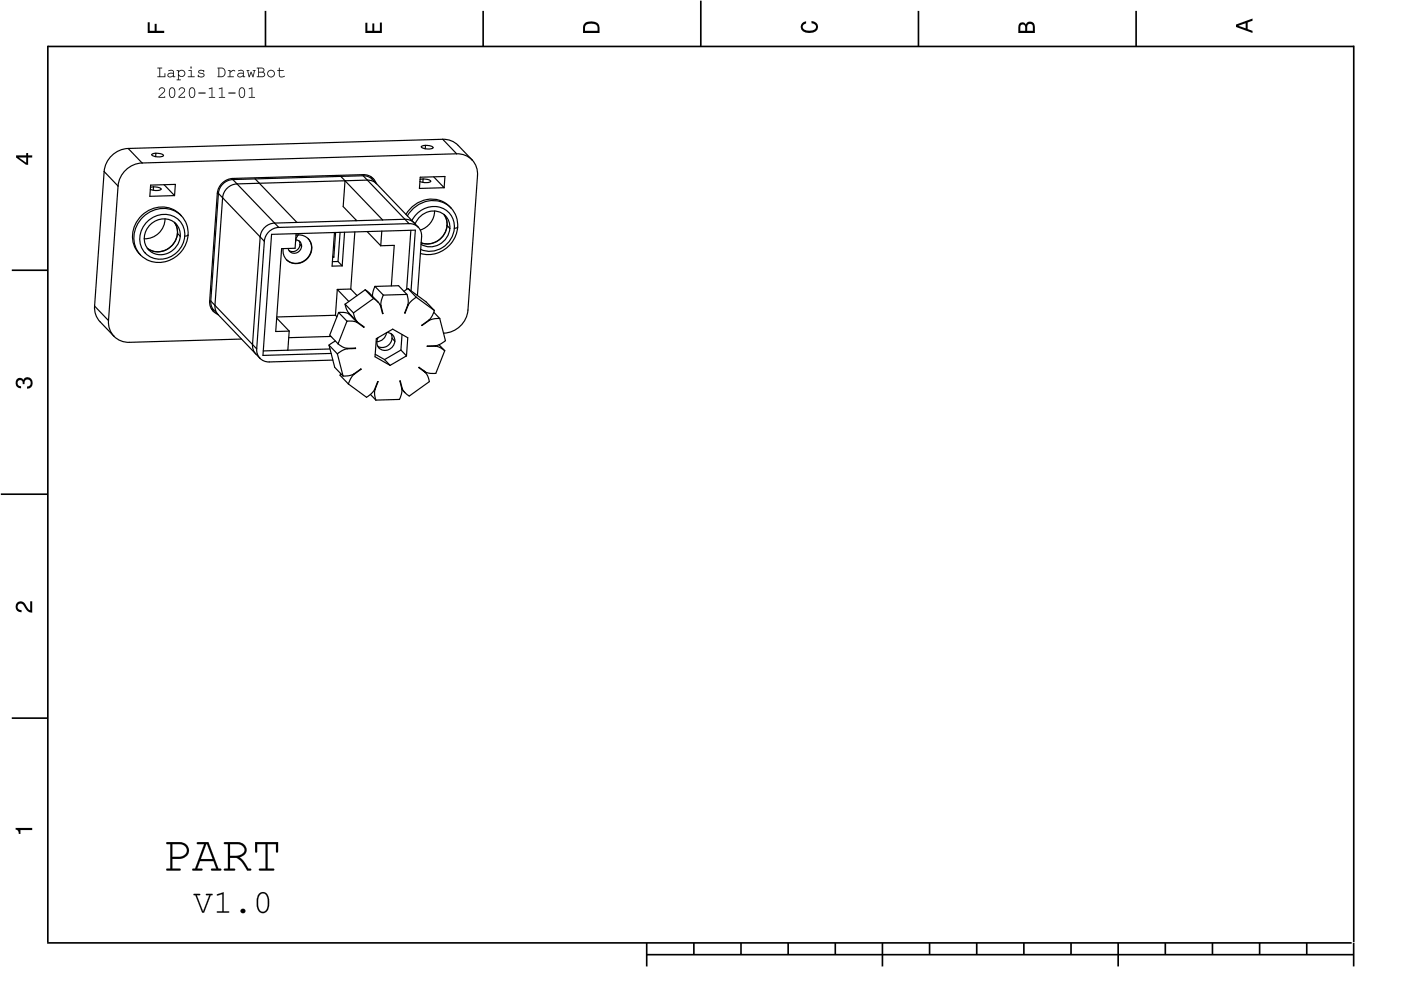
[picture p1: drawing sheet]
<svg xmlns="http://www.w3.org/2000/svg" width="297mm" height="210mm" viewBox="0 0 297 210" stroke-linecap="round" stroke-linejoin="round" font-family="sans-serif">
<g fill="none" stroke="#000" stroke-width=".35">
<path d="M10.1 9.7v190.1M10.1 9.9h277M56.3 2.3v7.5M102.4 2.3v7.5M148.6 .1v9.8M194.7 2.3v7.5M240.9 2.3v7.5M287 9.7v190.1M2.5 57.3h7.5M.2 104.8h10M2.5 152.3h7.5M10 199.9h276.6"/>
<path d="M137.1 199.9v5M147.1 199.9v2.5M157.1 199.9v2.5M167.1 199.9v2.5M177.1 199.9v2.5M187.1 199.9v5M197.1 199.9v2.5M207.1 199.9v2.5M217.1 199.9v2.5M227.1 199.9v2.5M237.1 199.9v5M247.1 199.9v2.5"/>
<path d="M257.1 199.9v2.5M267.1 199.9v2.5M277.1 199.9v2.5M287 199.9v5M137.1 202.4h150"/>
</g>
<g fill="#000">
<path d="M31.3 4.7h.4v1.8h1.1v-1.4h.4v1.4h1.6v.5h-3.5z" fill-rule="evenodd"/>
<path d="M77.5 4.8h.4v1.7h1v-1.5h.5v1.5h1.1v-1.7h.5v2.2h-3.5z" fill-rule="evenodd"/>
<path d="M124.1 4.9a2.19 2.19 0 0 0-.5 2.1h3.5v-1.2a1.42 1.42 0 0 0-1.7-1.3zM124.3 5.2a2.14 2.14 0 0 1 2.3 .3l.1 1h-2.7l.1-1z" fill-rule="evenodd"/>
<path d="M170.1 4.9l.8-.4v.5a.7 .7 0 0 0-.7 .5 .7 .7 0 0 0 .3 .8 1.69 1.69 0 0 0 2.5-.6 .9 .9 0 0 0-.9-.8v-.5a1.24 1.24 0 0 1 1.3 1.1 1.24 1.24 0 0 1-1 1.4 2.22 2.22 0 0 1-2.5-.7l-.1-.5z" fill-rule="evenodd"/>
<path d="M216.1 5l-.2 .8v1.2h3.5v-1.3a.98 .98 0 0 0-.7-1.1 .98 .98 0 0 0-1.2 .6 .84 .84 0 0 0-1.4-.2zM216.4 5.3a.54 .54 0 0 1 .7-.1 .54 .54 0 0 1 .3 .6v.7h-1.1zM217.9 5.2a.62 .62 0 0 1 .7-.1 .62 .62 0 0 1 .4 .6v.8h-1.2z" fill-rule="evenodd"/>
<path d="M262.1 5.2v.5l3.5 1.3v-.5l-1.1-.3v-1.4l1.1-.4v-.5zM262.6 5.5l1.5-.6v1.1z" fill-rule="evenodd"/>
<path d="M3.4 32.9v.5l2.1 1.5h.5v-1.5h.8v-.5h-.8v-.5h-.4v.5zM4 33.4h1.6v1.1z" fill-rule="evenodd"/>
<path d="M3.6 80.4a.86 .86 0 0 1 1.4 .1 1.06 1.06 0 0 1 1.2-.5 1.06 1.06 0 0 1 .7 1.2 1.1 1.1 0 0 1-1.2 1.2v-.4a.71 .71 0 0 0 .8-1 .71 .71 0 0 0-1.3-.1v.6h-.4a.61 .61 0 0 0-.3-.8 .61 .61 0 0 0-.8 .2 .61 .61 0 0 0 .2 .8l.6 .2v.4a1.15 1.15 0 0 1-1.2-.6 1.15 1.15 0 0 1 .3-1.3z" fill-rule="evenodd"/>
<path d="M3.6 127.8a1.22 1.22 0 0 1 2 .7l.4 .6 .4 .3v-1.9h.4v2.4a1.8 1.8 0 0 1-1.7-1.4 .71 .71 0 0 0-.9-.5 .71 .71 0 0 0-.5 .8 .71 .71 0 0 0 .9 .6v.4a1.18 1.18 0 0 1-1.2-.6 1.18 1.18 0 0 1 .2-1.4z" fill-rule="evenodd"/>
<path d="M3.3 175.5h3.5v.5h-2.5v.8h-.3a.77 .77 0 0 0-.7-.9z" fill-rule="evenodd"/>
</g>
<g fill="#000">
<path d="M33.4 14.4h1l-.5 .1v1.7h1l.1-.7v.8h-1.6l.4-.1v-1.7zM35.7 15a.78 .78 0 0 1 1.2 .3v.9l.2 .1h-.4v-.2a.62 .62 0 0 1-.7 .3 .62 .62 0 0 1-.4-.6 1.15 1.15 0 0 1 1.1-.3 .62 .62 0 0 0-1-.4zM35.8 15.7a.39 .39 0 0 0 0 .6 .39 .39 0 0 0 .6-.1l.3-.3v-.3zM37.5 14.9h.4v.2a.76 .76 0 0 1 1.1-.1 .76 .76 0 0 1 0 1.1 .76 .76 0 0 1-1.1-.1v.9h.4v.1h-.8l.2-.1v-1.9zM37.9 15.6a.61 .61 0 0 0 1.2 0 .61 .61 0 0 0-1.2 0zM40.4 14.1h.2v.4h-.2zM40 14.9h.6v1.3h.6l.1 .1h-1.5l.1-.1h.6v-1.2h-.5zM42.1 15.1l.4-.3 .7 .1v.4a.51 .51 0 0 0-.5-.3 .51 .51 0 0 0-.5 .3l.1 .1a.78 .78 0 0 1 1 .7l-.4 .3-.8-.2-.1 .1v-.4a.62 .62 0 0 0 .6 .4 .62 .62 0 0 0 .6-.5l-.3-.1a.56 .56 0 0 1-.6-.1 .56 .56 0 0 1-.2-.5zM46.1 14.4h.9a1.02 1.02 0 0 1 .8 .9 1.02 1.02 0 0 1-.8 1h-.9l.2-.1v-1.7zM46.5 14.5v1.7h.5a.88 .88 0 0 0 .7-.9 .88 .88 0 0 0-.7-.8zM48.4 14.9h.4v.3a.54 .54 0 0 1 .5-.4 .54 .54 0 0 1 .5 .3h-.1a.41 .41 0 0 0-.7 .1l-.2 .2v.8l.8 .1h-1.3l.4-.1v-1.2zM50.5 15a.78 .78 0 0 1 1.2 .3v.9l.3 .1h-.5v-.2a.62 .62 0 0 1-.7 .3 .62 .62 0 0 1-.4-.6 1.15 1.15 0 0 1 1.1-.3 .62 .62 0 0 0-1-.4zM50.6 15.7a.39 .39 0 0 0 .1 .6 .39 .39 0 0 0 .5-.1l.3-.3v-.3zM52.3 14.9h.6l-.3 .1 .2 1.1 .3-.9h.2l.3 .9 .3-1.1-.3-.1h.6l-.5 1.4h-.1l-.4-.9-.3 .9h-.2zM54.5 14.4h.9a.5 .5 0 0 1 .6 .3 .5 .5 0 0 1-.2 .6 .53 .53 0 0 1 .4 .6 .53 .53 0 0 1-.6 .4h-1.1l.2-.1v-1.7zM54.9 14.5v.7h.5a.38 .38 0 0 0 .5-.3 .38 .38 0 0 0-.4-.4zM54.9 15.4v.8h.7a.44 .44 0 0 0 .4-.5 .44 .44 0 0 0-.6-.3zM56.7 15.6a.8 .8 0 0 1 1.6 0 .8 .8 0 0 1-1.6 0zM56.8 15.6a.65 .65 0 0 0 1.3 0 .65 .65 0 0 0-1.3 0zM59.2 14.4h.1v.5h.9l-.9 .1v1a.77 .77 0 0 0 1 .1h.1a.75 .75 0 0 1-1.3-.1v-1l-.3-.1h.3z"/>
<path d="M33.4 14.4h1l-.1 .1h-.4v1.7h1l.1-.7 .1 .9-1.7-.1v-.1h.4v-1.7h-.4zM33.4 14.4l.4 .1v1.7l-.4 .1h1.6v-.7l-.1 .6h-1v-1.7l.5-.1zM35.7 15l.2-.1a.66 .66 0 0 1 1 .4v.9l.3 .1-.5 .1v-.3a.62 .62 0 0 1-.8 .3 .62 .62 0 0 1-.3-.7l.4-.3 .7 .1a.61 .61 0 0 0-1-.4zM35.7 15l.1 .1a.54 .54 0 0 1 .6-.2 .54 .54 0 0 1 .3 .6 .79 .79 0 0 0-1.1 .6l.5 .3 .6-.3v.2h.4l-.2-.1v-.9a.72 .72 0 0 0-1.2-.3zM35.8 15.7l-.1 .1a.45 .45 0 0 0 .3 .5 .45 .45 0 0 0 .5-.2l.2-.2v-.3zM35.8 15.7l.9-.1a.59 .59 0 0 1-.4 .6 .59 .59 0 0 1-.7-.2zM37.5 14.9h.4v.2a.77 .77 0 0 1 1.1-.1 .77 .77 0 0 1 0 1.1 .77 .77 0 0 1-1.1-.1v.9h.4v.1h-.9l.3-.1v-1.9h-.2zM37.5 14.9l.3 .1v1.9l-.3 .1h.8l-.4-.1v-.9a.75 .75 0 0 0 1.1 .1 .75 .75 0 0 0 0-1.1 .75 .75 0 0 0-1.1 .2v-.3zM37.9 15.6a.6 .6 0 0 0 1.2 0 .6 .6 0 0 0-1.2 0zM37.9 15.6a.63 .63 0 0 1 1.2 0 .63 .63 0 0 1-1.2 0zM40.4 14.1h.2v.4h-.2zM40.4 14.1v.4h.2v-.4zM40 14.9h.6v1.3h.6l.1 .1h-1.5l.1-.1h.6v-1.2h-.5zM40 14.9l.5 .1v1.2l-.7 .1h1.4l-.6-.1v-1.3zM42.1 15l.4-.2 .8 .1-.1 .4-.3-.3-.6 .1-.1 .2 .4 .2a.52 .52 0 0 1 .8 .4 .52 .52 0 0 1-.7 .5l-.6-.2-.1 .1v-.4a.62 .62 0 0 0 .6 .3 .62 .62 0 0 0 .6-.4l-.3-.1a.57 .57 0 0 1-.6-.1 .57 .57 0 0 1-.2-.6zM42.1 15.1l.1 .4 .7 .1a.35 .35 0 0 1 .3 .5 .35 .35 0 0 1-.5 .2l-.5-.1-.2-.3v.4l.1-.1a.72 .72 0 0 0 .7 .2 .72 .72 0 0 0 .5-.6l-.3-.3-.7-.1-.1-.2 .1-.1a.52 .52 0 0 1 .9 .2v-.4l-.1 .1a.82 .82 0 0 0-1 .1zM46.1 14.4h1.1l.3 .2a1.07 1.07 0 0 1-.5 1.8l-.9-.1 .2-.1v-1.7zM46.1 14.4l.2 .1v1.7l-.2 .1 1.3-.1a1.18 1.18 0 0 0 .3-1.3l-.6-.5zM46.5 14.5v1.7h.5a.87 .87 0 0 0 .6-.9 .87 .87 0 0 0-.6-.8zM46.5 14.5h.8l.3 .5a.91 .91 0 0 1-.1 1 .91 .91 0 0 1-1 .2zM48.3 14.9h.5v.3a.53 .53 0 0 1 .5-.4 .53 .53 0 0 1 .5 .3h-.1a.4 .4 0 0 0-.7 .2l-.2 .1v.8h.7l.1 .1h-1.3v-.1h.4v-1.2h-.3zM48.4 14.9l.3 .1v1.2l-.4 .1h1.2l-.7-.1v-.8a.61 .61 0 0 1 .9-.3h.1a.44 .44 0 0 0-.4-.3 .44 .44 0 0 0-.4 .3l-.2 .2v-.4zM50.5 15l.2-.1a.66 .66 0 0 1 1 .4v.9l.3 .1-.5 .1v-.3a.62 .62 0 0 1-.7 .3 .62 .62 0 0 1-.4-.7l.4-.3 .7 .1a.61 .61 0 0 0-1-.4zM50.5 15l.1 .1a.54 .54 0 0 1 .6-.2 .54 .54 0 0 1 .3 .6 .79 .79 0 0 0-1.1 .6l.5 .3 .6-.3v.2h.4l-.2-.1v-.9a.72 .72 0 0 0-1.2-.3zM50.6 15.7l-.1 .1a.45 .45 0 0 0 .3 .5 .45 .45 0 0 0 .6-.2l.1-.2v-.3zM50.6 15.7l.9-.1a.59 .59 0 0 1-.4 .6 .59 .59 0 0 1-.7-.2zM52.3 14.9h.6l-.3 .1 .2 1.1 .3-.9h.2l.3 .9 .3-1.1-.3-.1h.6l-.2 .1-.3 1.4h-.2l-.3-1-.3 1h-.2l-.3-1.4zM52.3 14.9l.2 .1 .2 1.3h.2l.3-.9 .4 .9h.1l.3-1.3 .2-.1h-.6l.3 .1-.3 1.2-.3-1h-.2l-.3 1-.2-1.2 .2-.1zM54.5 14.4l.9-.1a.51 .51 0 0 1 .6 .4 .51 .51 0 0 1-.2 .6 .54 .54 0 0 1 .4 .6 .54 .54 0 0 1-.6 .5l-1.2-.1 .3-.1v-1.7h-.2zM54.5 14.4l.3 .1v1.7l-.3 .1h1.1a.52 .52 0 0 0 .6-.4 .52 .52 0 0 0-.5-.6 .49 .49 0 0 0 .3-.6 .49 .49 0 0 0-.6-.3zM54.9 14.5v.7h.8a.35 .35 0 0 0 .2-.5 .35 .35 0 0 0-.4-.2zM54.9 14.5h.6a.4 .4 0 0 1 .4 .4 .4 .4 0 0 1-.5 .4h-.5zM54.9 15.4v.8h.7a.43 .43 0 0 0 .4-.5 .43 .43 0 0 0-.6-.3zM54.9 15.4h.5a.45 .45 0 0 1 .7 .3 .45 .45 0 0 1-.5 .5h-.7zM56.7 15.6a.81 .81 0 0 1 1.6 0 .81 .81 0 0 1-1.6 0zM56.7 15.6a.8 .8 0 0 0 1.6 0 .8 .8 0 0 0-1.6 0zM56.8 15.6a.65 .65 0 0 0 1.3 0 .65 .65 0 0 0-1.3 0zM56.8 15.6a.67 .67 0 0 1 1.3 0 .67 .67 0 0 1-1.3 0zM59.2 14.4h.1v.5h.9l-.9 .1v1a.62 .62 0 0 0 .9 .1l.2 .1a.78 .78 0 0 1-1.3-.2v-1l-.3-.1h.3zM59.2 14.4v.5h-.4l.4 .1v1a.64 .64 0 0 0 .5 .5 .64 .64 0 0 0 .7-.4h-.1a.65 .65 0 0 1-1-.1v-1l.8-.1h-.8z"/>
<path d="M33.9 18.7a.66 .66 0 0 1 1 .1 .66 .66 0 0 1-.3 1l-.8 .8h1.1v-.2l.1 .3h-1.4v-.2l.7-.6a.75 .75 0 0 0 .4-1.1 .72 .72 0 0 0-1 .3zM36 18.7a.68 .68 0 0 1 .9 0 .68 .68 0 0 1 .2 .8 .88 .88 0 0 1-.7 1.3l-.4-.3a1.86 1.86 0 0 1 0-1.8zM36.2 18.8a1.23 1.23 0 0 0 .3 1.8 1.17 1.17 0 0 0 0-1.9zM38.1 18.7a.66 .66 0 0 1 1 .1 .66 .66 0 0 1-.3 1l-.8 .8h1.1l.1-.2v.3h-1.4v-.2l.7-.6a.75 .75 0 0 0 .4-1.1 .72 .72 0 0 0-.9 .3zM40.3 18.7a.68 .68 0 0 1 .8 0 .68 .68 0 0 1 .3 .8 .88 .88 0 0 1-.8 1.3l-.4-.3a1.86 1.86 0 0 1 .1-1.8zM40.4 18.8a1.23 1.23 0 0 0 .3 1.8 1.17 1.17 0 0 0 0-1.9zM42.1 19.6h1.5v.2h-1.5zM44.3 18.8l.7-.3v2.1h.6v.1h-1.3l.6-.1v-1.9l-.5 .2zM46.4 18.8l.7-.3v2.1h.6v.1h-1.3l.6-.1v-1.9l-.5 .2zM48.4 19.6h1.5v.2h-1.5zM50.9 18.7a.68 .68 0 0 1 .8 0 .68 .68 0 0 1 .3 .8 .88 .88 0 0 1-.8 1.3l-.4-.3a1.86 1.86 0 0 1 .1-1.8zM51 18.8a1.23 1.23 0 0 0 .3 1.8 1.17 1.17 0 0 0 0-1.9zM52.8 18.8l.7-.3v2.1h.5v.1h-1.2l.5-.1v-1.9l-.5 .2z"/>
<path d="M33.9 18.7a.67 .67 0 0 1 1 .1 .67 .67 0 0 1-.3 1l-.8 .8h1.1v-.2l.1 .3h-1.4v-.2l.6-.6a.74 .74 0 0 0 .5-1.1l-.5-.1-.5 .4zM33.9 18.7l-.1 .4a.54 .54 0 0 1 .9-.3 .54 .54 0 0 1-.2 .9l-.9 .8v.2h1.4l-.1-.3v.2h-1.2l.6-.6a.93 .93 0 0 0 .6-1.2l-.4-.2zM36 18.7a.54 .54 0 0 1 .9 0l.1 .1a1.87 1.87 0 0 1-.1 1.8 .54 .54 0 0 1-.8 0l-.3-.8zM36.1 18.7l-.3 1.1a.68 .68 0 0 0 .7 .9 .68 .68 0 0 0 .6-.9v-.8a.57 .57 0 0 0-.5-.4 .57 .57 0 0 0-.5 .1zM36.2 18.8a1.8 1.8 0 0 0 0 1.7 .48 .48 0 0 0 .5 .1 .48 .48 0 0 0 .3-.6l-.2-1.2-.3-.1zM36.2 18.8l.3-.1a1.11 1.11 0 0 1 .6 .9 1.11 1.11 0 0 1-.6 1h-.2a1.49 1.49 0 0 1-.1-1.8zM38.1 18.7a.67 .67 0 0 1 1 .1 .67 .67 0 0 1-.3 1l-.8 .8h1.1l.1-.2v.3h-1.4v-.2l.7-.6a.74 .74 0 0 0 .4-1.1l-.5-.1-.4 .4zM38.1 18.7l-.1 .4a.54 .54 0 0 1 .9-.3 .54 .54 0 0 1-.2 .9l-.9 .8v.2h1.4v-.3l-.1 .2h-1.1l.6-.6a.93 .93 0 0 0 .5-1.2l-.4-.2zM40.3 18.7a.54 .54 0 0 1 .8 0l.1 .1a1.87 1.87 0 0 1 0 1.8 .54 .54 0 0 1-.9 0l-.3-.8zM40.3 18.7l-.2 1.1a.68 .68 0 0 0 .6 .9 .68 .68 0 0 0 .7-.9l-.1-.8a.57 .57 0 0 0-.4-.4 .57 .57 0 0 0-.6 .1zM40.5 18.8a1.8 1.8 0 0 0-.1 1.7 .48 .48 0 0 0 .6 .1 .48 .48 0 0 0 .2-.6l-.2-1.2-.3-.1zM40.4 18.8l.3-.1a1.11 1.11 0 0 1 .6 .9 1.11 1.11 0 0 1-.6 1h-.2a1.49 1.49 0 0 1-.1-1.8zM42.1 19.6h1.5v.2h-1.5zM42.1 19.6v.2h1.5v-.2zM44.3 18.8l.7-.3v2.1h.6v.1h-1.3l.6-.1v-1.9l-.5 .2zM44.3 18.8l.1 .1 .5-.2v1.9l-.6 .1h1.3l-.6-.1v-2.1zM46.4 18.8l.7-.3v2.1h.6v.1h-1.3l.6-.1v-1.9l-.5 .2zM46.4 18.8l.1 .1 .5-.2v1.9l-.6 .1h1.3l-.6-.1v-2.1zM48.4 19.6h1.5v.2h-1.5zM48.4 19.6v.2h1.5v-.2zM50.8 18.7h.1a.54 .54 0 0 1 .8 0l.1 .1a1.87 1.87 0 0 1-.1 1.8 .54 .54 0 0 1-.8 0l-.3-.8zM50.9 18.7l-.2 1.1a.68 .68 0 0 0 .6 .9 .68 .68 0 0 0 .6-.9v-.8a.57 .57 0 0 0-.4-.4 .57 .57 0 0 0-.6 .1zM51 18.8a1.8 1.8 0 0 0 0 1.7 .48 .48 0 0 0 .5 .1 .48 .48 0 0 0 .3-.6l-.2-1.2-.3-.1zM51 18.8l.3-.1a1.11 1.11 0 0 1 .6 .9 1.11 1.11 0 0 1-.6 1h-.2a1.49 1.49 0 0 1-.1-1.8zM52.8 18.8l.7-.3v2.1h.5l.1 .1h-1.4l.6-.1v-1.9l-.5 .2zM52.8 18.8l.1 .1 .5-.2v1.9l-.6 .1h1.2l-.5-.1v-2.1z"/>
<path d="M35.3 178.6l2.7-.1a1.81 1.81 0 0 1 2.1 1.9 1.81 1.81 0 0 1-2.2 1.7h-1.4v2.1h1.7l.1 .1-.1 .2h-2.9l-.1-.2 .2-.1h.7v-5.2h-.7l-.2-.1zM36.5 179v2.7a3.9 3.9 0 0 0 2.3-.2 1.3 1.3 0 0 0 .8-1.6 1.3 1.3 0 0 0-1.5-.9zM41.8 178.6l2.4-.1 2.1 5.7h.6v.3h-2.1l-.1-.2 .2-.1h1l-.6-1.6h-2.9l-.6 1.6h1l.1 .1v.2h-2.1v-.3h.6l1.9-5.2h-1.4l-.2-.1zM43.7 179l-1.1 3.1h2.5l-1.2-3.1zM47.5 178.6l2.9-.1a1.63 1.63 0 0 1 1.9 1.4 1.63 1.63 0 0 1-1.5 1.9l.8 .7 1.1 1.7 .6 .1-.2 .3h-.7a5.6 5.6 0 0 0-2.3-2.7h-1.3v2.3h.9l.1 .1v.2h-2.3v-.2l.1-.1h.7v-5.2h-.7l-.1-.1zM48.8 179v2.5h1.1a1.58 1.58 0 0 0 1.9-1.6l-.4-.5-.5-.3zM54.1 178.5h4.8v2l-.1 .3-.3-.2v-1.6h-1.8v5.2h1.3l.1 .1v.2l-2.9 .1-.3-.1 .1-.3h1.3v-5.2h-1.8v1.6l-.2 .2-.2-.3z"/>
<path d="M35.3 178.6l2.7-.1a1.75 1.75 0 0 1 1.9 1 1.75 1.75 0 0 1-.4 2.1l-1.1 .5h-1.9v2.1h1.7l.1 .1v.2h-3l-.1-.2 .2-.1h.7v-5.2h-.7l-.2-.1zM35.3 178.6l.1 .4h.7v5.2h-.7l-.1 .3h2.9v-.3h-1.7v-2.1h1.4a1.79 1.79 0 0 0 2.1-1.7 1.79 1.79 0 0 0-2-1.8zM36.5 179v2.7a3.9 3.9 0 0 0 2.3-.2 1.29 1.29 0 0 0 .8-1.6 1.29 1.29 0 0 0-1.5-.9zM36.5 179h1.6a1.36 1.36 0 0 1 1.5 1.2 1.36 1.36 0 0 1-1.4 1.5h-1.7zM41.8 178.6l2.4-.1 2.1 5.7h.6v.3h-2.1l-.1-.2 .2-.1h1l-.6-1.6h-2.9l-.6 1.6h1l.1 .1v.2h-2.1v-.3h.6l1.9-5.2h-1.4l-.2-.1zM41.8 178.6l.1 .4h1.4l-1.9 5.2h-.6v.3h2.1l-.1-.3h-1l.6-1.6h2.9l.6 1.6h-1l-.1 .3h2.1v-.3h-.6l-2.1-5.7zM43.7 179l-1.1 3.1h2.5l-1.2-3.1zM43.7 179h.2l1.2 3.2h-2.5zM47.5 178.6l2.9-.1a1.64 1.64 0 0 1 1.9 1.4 1.64 1.64 0 0 1-1.5 1.9l.8 .7 1.1 1.7 .6 .1-.2 .3h-.7a5.3 5.3 0 0 0-2.3-2.7h-1.3v2.3h.9l.2 .1-.1 .2h-2.3v-.2l.1-.1h.7v-5.2h-.7l-.1-.1zM47.5 178.6l.1 .4h.7v5.2h-.7l-.1 .3h2.3l-.1-.3h-.9v-2.3h1.3a5 5 0 0 1 2.3 2.7h.7l.1-.3-.6-.1-1-1.7-.8-.7a1.62 1.62 0 0 0 1.5-1.8 1.62 1.62 0 0 0-1.9-1.4zM48.8 179v2.5l1.1-.1a1.56 1.56 0 0 0 1.9-1.5l-.4-.5-.5-.3zM48.8 179h1.6a1.21 1.21 0 0 1 1.4 1 1.21 1.21 0 0 1-1.1 1.4l-1.9 .1zM54.1 178.5h4.9v2l-.2 .3-.3-.2v-1.6h-1.8v5.2h1.3l.1 .1v.2l-2.9 .1-.3-.1 .1-.3h1.3v-5.2h-1.8v1.6l-.3 .2-.1-.3zM54.1 178.5v2l.2 .3 .2-.2v-1.6h1.8v5.2h-1.3l-.1 .3 .3 .1 2.9-.1-.1-.3h-1.3v-5.2h1.8v1.6l.3 .1 .1-2.2z"/>
<path d="M41.1 189.6h1.3v.2h-.7l1.3 3.4 1.4-3.4h-.7v-.2h1.4l-.1 .2h-.3l-1.4 3.7h-.4l-1.5-3.7h-.3zM46 189.6l1.4-.4v4h1.1l.1 .3-2.6-.1 .1-.2h1v-3.6l-1 .3zM51 193.2a.5 .5 0 0 1 1 0 .5 .5 0 0 1-1 0zM55.1 189.4a1.33 1.33 0 0 1 1.4 0 1.33 1.33 0 0 1 .6 1.4 2.57 2.57 0 0 1-.9 2.7 1.44 1.44 0 0 1-1.8-1.8l.1-1.5zM55.2 189.6a2.84 2.84 0 0 0 .2 3.7 1.09 1.09 0 0 0 1.4-1.3 2.62 2.62 0 0 0-.6-2.5l-.5-.1z"/>
<path d="M41 189.5l1.4 .1v.2h-.7l1.3 3.4 1.4-3.4h-.7v-.2h1.4l-.1 .2h-.3l-1.4 3.7h-.4l-1.5-3.7h-.4zM41.1 189.6v.2h.3l1.5 3.7h.4l1.4-3.7h.3l.1-.2h-1.4v.2h.7l-1.4 3.4-1.3-3.4h.7v-.2zM46 189.6l1.4-.4v4h1a.16 .16 0 0 1 .2 .2 .16 .16 0 0 1-.2 .1h-2.2a.16 .16 0 0 1-.3-.1 .18 .18 0 0 1 .3-.2h.9v-3.6l-1 .3zM46 189.6v.2l.2 .1 1-.3v3.6h-1.1l-.1 .2 2.5 .1v-.3h-1.1v-4zM51 193.2a.51 .51 0 0 1 1 0 .51 .51 0 0 1-1 0zM51 193.2a.5 .5 0 0 0 1 0 .5 .5 0 0 0-1 0zM55 189.4a1.11 1.11 0 0 1 1.6 .1l.2 .4a3.9 3.9 0 0 1-.2 3.3 1.1 1.1 0 0 1-1.7 0l-.4-.8a4.2 4.2 0 0 1 .4-2.9zM55.1 189.4a3.8 3.8 0 0 0-.6 3 1.26 1.26 0 0 0 1.4 1.2 1.26 1.26 0 0 0 1.1-1.4l-.1-2a1.18 1.18 0 0 0-1.8-.8zM55.2 189.6a3.5 3.5 0 0 0-.1 3.4 .91 .91 0 0 0 1.1 .2 .91 .91 0 0 0 .5-.9 3.5 3.5 0 0 0-.3-2.6l-.7-.3zM55.1 189.7a.98 .98 0 0 1 1.1-.1 .98 .98 0 0 1 .5 .9 2.46 2.46 0 0 1-.7 2.8l-.7-.1a3.1 3.1 0 0 1-.2-3.5z"/>
</g>
<g fill="#fff">
<path d="M77.8 49.1l3.1-.1-.2 3.1z"/>
<path d="M58.7 67.4l2.6 2.8-2.8 .1z"/>
<path d="M34.8 39.2l2.4-.1-.2 2.4z"/>
<path d="M92 37.5l2.3-.1-.1 2.4z"/>
<path d="M80.1 80.9l-.6 1.7z"/>
<path d="M84.8 80.8l.5 1.6z"/>
<path d="M70.6 54.3l.2 .2h-.3z"/>
<path d="M75.4 46.6l.2 .2h-.2z"/>
<path d="M76.8 69l.3 .4z"/>
<path d="M81.1 66.3l.1 .2z"/>
<path d="M23.4 33.3a5.3 5.3 0 0 1 3.8-1.8l66.7-2a4.3 4.3 0 0 1 3.2 1.3l3 3.1a4.3 4.3 0 0 1 1.1 3.3l-2 28.5a5.4 5.4 0 0 1-5.2 4.9l.4 1.6-1.3 .9 1.2 1.3-1.9 4.8a3.3 3.3 0 0 1-2.6-.6 3.8 3.8 0 0 1 1.2 2.3l-4.2 3.1-1.6-1.4-.1 .9-.4 1.2-5 .1-1.2-1.2-.8 .6-3.8-2.8-1.8-1.8 .1-.4-1.2-1.3-.4-1.6-13.5 .4a3.9 3.9 0 0 1-3.5-2.8l-.1-.8-7.9-8.4 .1 .9 .6 1.1 7.9 8.3-8-8.4 .1 .1-.6-1.1-.1-.9-.9-.9 .1 .8 .3 .8 1.1 1.2a2.73 2.73 0 0 1-1.7-2.8l1.6-22.8a3.5 3.5 0 0 1 3.3-3.2l27.6-.8a2.92 2.92 0 0 1 2.8 2l6.3 6.5a5.9 5.9 0 0 1 10.1-.7 6.1 6.1 0 0 1-.5 6.8 6.1 6.1 0 0 1-6.6 2.1l-.6 9 1.8 1.3 1.8 1.8-.1 .4 1.2 1.3 .8 3.1a5.4 5.4 0 0 0 5.2-4.9l2-28.5a4.2 4.2 0 0 0-4.4-4.6l-66.7 2a5.4 5.4 0 0 0-5.1 4.8l-2 28.6-2.9-3.1a4.3 4.3 0 0 0 1.1 3.3l3 3.1a4.3 4.3 0 0 1-1.2-3.3 4.2 4.2 0 0 0 4.4 4.6l23.8-.7-23.8 .7a4.3 4.3 0 0 1-3.2-1.3l-3-3.1a4.3 4.3 0 0 1-1.1-3.3l2-28.5a5.2 5.2 0 0 1 1.3-3.1z" fill-rule="evenodd"/>
<path d="M73.2 64.5l1.7 1.8 4.3-3 .7 .5 .6 .8-2.1-2.4-1-.8 1.8 1.9 .9 .7-1.1-1.2 .1-.9 .4-1.2 1.8 1.9-.4 1-.1 1.2-.3-.2 .6 1.9-.4-2.1 .6-1.8 5-.2 .2 1.9-.7 2 .7-1.7 .8-.9 1-.7 3.8 2.8-.9 1.8-1.8 1.4 1.6-1.1 1.1-.3 1.1-.1 1.2 4.7a4 4 0 0 1-2.1 1.1l-1.7 .1h1.8a3.5 3.5 0 0 1 1.9 1l-1.9 4.8a3.1 3.1 0 0 1-2.7-.7l-.9-.6 1.6 1.3 .6 1.7-4.2 3.1-1.3-1.3-.7-1.9 .4 2-.5 1.9-5 .1-.3-1 .1-1.2 .6-1.7-.6 1.7-.8 .9-1 .7-3.8-2.8 .4-1 .7-1 1.5-1.2-1.8 1.2-2 .3-1.2-4.7 1-.6 1.1-.5 1.8-.1h-2.1l-1.6-.9 1.9-4.8a3.7 3.7 0 0 1 2.2 .3l1.4 .9-1.6-1.2-.7-1.8 .4 1.2 .4 .7-1.7-1.7 1.8 1.9 1.4 .9-1.4-1-1.4-1.4a3.8 3.8 0 0 1-1.2-2.4z" fill-rule="evenodd"/>
<path d="M27.2 31.5l66.7-2 2.9 3.1-66.7 2z" fill-rule="evenodd"/>
<path d="M62.8 49.5l8.1-.2-.5 7.1h2.1l.6-7.2h2.1l-.8 12.1-2.9 .1-.4 5.4-12.4 .4 1-14.5h.3a2.85 2.85 0 0 0 1.7 3 2.85 2.85 0 0 0 3.4-.8 2.85 2.85 0 0 0 .8-3.4 2.85 2.85 0 0 0-3.1-1.6z" fill-rule="evenodd"/>
<path d="M47.2 41.9l8 8.3-1.7 22.9-7.9-8.4z" fill-rule="evenodd"/>
<path d="M30.4 46a5.6 5.6 0 0 0 .5 8.9 6.2 6.2 0 0 0 9-5.1l-9.1 3.9a5 5 0 0 0 8.3-3.2 4.4 4.4 0 0 0-1.1-3.8l1.9 3.1a5.3 5.3 0 0 0-2.5-4.9 5.3 5.3 0 0 0-5.5 0zM31.3 46.9a4.8 4.8 0 0 0-.5 6.8l8.4-3.6 .6-.2 .1-.1-1.9-3.1a4.7 4.7 0 0 0-6.7 .2z" fill-rule="evenodd"/>
<path d="M55 38.9l18.1-.6-.3 5.5 2.6 2.8v.2l-12.4 .4z" fill-rule="evenodd"/>
<path d="M56.8 49.4a3.2 3.2 0 0 1 2.3-1.2l27.6-.8a2.53 2.53 0 0 1 2.7 2.8l-.9 12.5-1.4-1 1-12.9-30.5 .9-1.8 25.7 14.4-.5 .4 1.4-13.5 .4a2.53 2.53 0 0 1-2.7-2.7l1.6-22.8 .2-.7z" fill-rule="evenodd"/>
<path d="M30.1 45.7a5.7 5.7 0 0 1 8.4 .1 5.7 5.7 0 0 1-.9 8.3 5.7 5.7 0 0 1-8.1-.3 5.7 5.7 0 0 1 .6-8.1z" fill-rule="evenodd"/>
<path d="M75.2 49.2l2.6-.1 2.9 3 2.9-.1-.6 8.6-3.5 .1-.4 1.2-.1 .9-1.6-1.4-1.7 1.3-1.3-1.4z" fill-rule="evenodd"/>
<path d="M22.1 36.4l2.9 3-2 28.6-2.9-3.1z" fill-rule="evenodd"/>
<path d="M57.6 49.7l5.2-.2-.2 3.1-2.9 .1-1 14.7-.2 2.9 2.8-.1-.3 4.1-5.2 .1z" fill-rule="evenodd"/>
<path d="M30.8 53.7a5 5 0 0 0 8.3-3.2 4.4 4.4 0 0 0-1.1-3.8zM31.3 46.9a4.8 4.8 0 0 0-.5 6.8l7.2-7a4.7 4.7 0 0 0-6.7 .2z" fill-rule="evenodd"/>
<path d="M47.9 40.1a3.2 3.2 0 0 1 2.4-1.1l7.9 8.3a3.2 3.2 0 0 0-3 2.9l-8-8.3 .1-.6z" fill-rule="evenodd"/>
<path d="M80.9 49l6.2-.2-.9 12.6-.5 .4-1.2-1.2h-1.5l.6-8.6-2.9 .1z" fill-rule="evenodd"/>
<path d="M58.7 67.2l12.4-.4 .3 .4-1.5 3.9 .3 .2-9 .3 .1-1.4-2.6-2.8z" fill-rule="evenodd"/>
<path d="M31.9 47.6a3.6 3.6 0 0 1 4.1-1 3.6 3.6 0 0 1 2.2 3.5 4 4 0 0 1-2.6 3.6 4 4 0 0 1-4.4-1.1 3.8 3.8 0 0 1 .7-5z" fill-rule="evenodd"/>
<path d="M50.3 39l4.7-.1 8 8.3-4.8 .1z" fill-rule="evenodd"/>
<path d="M73.1 38.3l4.8-.1 7.9 8.3-4.7 .1z" fill-rule="evenodd"/>
<path d="M79.8 71.8l3.5-2 3.2 1.8-.3 3.9-3.5 2-3.2-1.9z" fill-rule="evenodd"/>
<path d="M73.1 38.3l8 8.3-5.5 .2-2.8-3z" fill-rule="evenodd"/>
<path d="M23.4 33.3a5.3 5.3 0 0 1 3.8-1.8l2.9 3.1a5.4 5.4 0 0 0-5.1 4.8l-2.9-3a5.2 5.2 0 0 1 1.3-3.1z" fill-rule="evenodd"/>
<path d="M30.6 50.6a4.3 4.3 0 0 0 4.4-4.2 2.51 2.51 0 0 1 2.6 3.1 4.1 4.1 0 0 1-6.4 3.1l-.4-.7z" fill-rule="evenodd"/>
<path d="M58.2 47.3l27.6-.8 .9 .9-27.6 .8z" fill-rule="evenodd"/>
<path d="M92.1 44.7a2.51 2.51 0 0 1 2.7 3.1 4.2 4.2 0 0 1-5.5 3.7l.1-1.7-.3-1a4.3 4.3 0 0 0 3-4.1z" fill-rule="evenodd"/>
<path d="M61.2 71.6l9-.3 .9 1-1.3 .9 .2 .8-9 .3z" fill-rule="evenodd"/>
<path d="M55.2 50.2l.8 1-1.6 22.8-.9-.9z" fill-rule="evenodd"/>
<path d="M46.3 41l.9 .9-1.6 22.8-.9-.9z" fill-rule="evenodd"/>
<path d="M88.2 45.5a4.6 4.6 0 0 1 4.7-1.6 4.6 4.6 0 0 1 3.4 3.7 5.2 5.2 0 0 1-7.1 5.3l.1-1.1a4.1 4.1 0 0 0 5-.9 4.1 4.1 0 0 0 .2-5.1 3.9 3.9 0 0 0-6.5 1.7l-.7-.7z" fill-rule="evenodd"/>
<path d="M60 52.7h1.1a1.42 1.42 0 0 0 2.4 .5 1.42 1.42 0 0 0-.8-2.3l.5-1.1a2.74 2.74 0 0 1 2.6 1.5 2.74 2.74 0 0 1-.3 3 2.95 2.95 0 0 1-2.9 1.5 2.95 2.95 0 0 1-2.5-2.1z" fill-rule="evenodd"/>
<path d="M54.1 37.9l18.2-.5 .8 .9-18.1 .6z" fill-rule="evenodd"/>
<path d="M87.2 44.6a5.6 5.6 0 0 1 9.2 .5 4.6 4.6 0 0 1 .5 3.2l-.6 .1a4.5 4.5 0 0 0-2.6-4.3 4.5 4.5 0 0 0-5 .9l-1 1.1-.4 .7-.9-1z" fill-rule="evenodd"/>
<path d="M79.8 71.8l.4-.2a1.8 1.8 0 0 0 .5 2.5 1.8 1.8 0 0 0 2.5-.5 1.77 1.77 0 0 0 .4-1.9 1.77 1.77 0 0 0-1.6-1.2l1.3-.7 1.9 1.1-.2 3.3-3.5 2-1.9-1.1z" fill-rule="evenodd"/>
<path d="M47.1 38.8a3.4 3.4 0 0 1 2.3-1l27.6-.8 .9 .1a.96 .96 0 0 1 1 .8l-1.1-.5-.8-.1-27.6 .8a3.2 3.2 0 0 0-3.1 2.9l-1.6 22.8 .2 1.2 .4 .7-.2-.1a1.75 1.75 0 0 1-.6-1.8l1.6-22.8a3.4 3.4 0 0 1 1-2.2z" fill-rule="evenodd"/>
<path d="M55.8 74.4l14.2-.4 .2 .9-14.4 .5z" fill-rule="evenodd"/>
<path d="M73.2 64.5l4.2-3.1 1.8 1.9-4.3 3z" fill-rule="evenodd"/>
<path d="M89.1 37.6l5.2-.2-.1 2.4-5.3 .2z" fill-rule="evenodd"/>
<path d="M31.9 39.2l5.3-.1-.2 2.4-5.2 .1z" fill-rule="evenodd"/>
<path d="M71.8 66.3l1.8 1.8-1.9 4.8-1.8-1.8z" fill-rule="evenodd"/>
<path d="M87.1 48.8h1l-1 12.9-.6-.5-.3 .2z" fill-rule="evenodd"/>
<path d="M31.9 47.6l1.4-.9 1.7-.3a4.3 4.3 0 0 1-4.4 4.2l.3-1.6z" fill-rule="evenodd"/>
<path d="M77.9 38.2l.9 .1 1 .7 8 8.3-.7-.5-1.3-.3z" fill-rule="evenodd"/>
<path d="M89.1 45.8a4.2 4.2 0 0 1 3-1.1 4.3 4.3 0 0 1-3 4.1l-1.1-1.3z" fill-rule="evenodd"/>
<path d="M79.5 60.7l5-.1 1.8 1.8-5 .2z" fill-rule="evenodd"/>
<path d="M71.5 61.4l2.5 2.5-.8 .6 .1 .5a3.5 3.5 0 0 0 1.1 1.9 3.1 3.1 0 0 0-2.6-.6l-.4 .9-.3-.4z" fill-rule="evenodd"/>
<path d="M89.1 37.6l2.9-.1 2.2 2.3-5.3 .2 .1-1.5 .2 .1a2.54 2.54 0 0 0 2.1-.2 2.54 2.54 0 0 0-2.2-.3z" fill-rule="evenodd"/>
<path d="M31.9 39.2h2.9l2.2 2.3-5.2 .1 .1-1.4h.1a2.54 2.54 0 0 0 2.2-.1 2.54 2.54 0 0 0-2.3-.4z" fill-rule="evenodd"/>
<path d="M81.5 76.2l3.5-2 1.2 1.3-3.5 2z" fill-rule="evenodd"/>
<path d="M89.2 52.9a5.2 5.2 0 0 0 7.1-4.5l.7-.2a6.3 6.3 0 0 1-7.9 5.5z" fill-rule="evenodd"/>
<path d="M72.1 49.3l1-.1-.6 7.2-.8-1z" fill-rule="evenodd"/>
<path d="M93.9 29.5a4.3 4.3 0 0 1 3.2 1.3l3 3.1a4.3 4.3 0 0 0-3.3-1.3z" fill-rule="evenodd"/>
<path d="M69.8 73.2l1.7 1.8 1.2 4.7-1.7-1.8z" fill-rule="evenodd"/>
<path d="M71.2 49.3h.9l-.4 6.1-1.2 .1v-1h.3z" fill-rule="evenodd"/>
<path d="M79.9 72.5a2.36 2.36 0 0 0 2.1-2 1.08 1.08 0 0 1 1 1.6 2.07 2.07 0 0 1-2.9 1.3z" fill-rule="evenodd"/>
<path d="M31.2 52.6a4.1 4.1 0 0 0 6.4-3.1l.6 .6a4 4 0 0 1-2.6 3.6 4 4 0 0 1-4.4-1.1z" fill-rule="evenodd"/>
<path d="M71.5 61.4l2.9-.1 1.3 1.4-1.7 1.2z" fill-rule="evenodd"/>
<path d="M89.3 51.5a4.2 4.2 0 0 0 5.5-3.7l.6 .6a4.1 4.1 0 0 1-6.1 3.4z" fill-rule="evenodd"/>
<path d="M47.1 39.2a3.2 3.2 0 0 1 2.3-1.1l.9 .9a3.2 3.2 0 0 0-3.1 2.9l-.9-.9 .1-.6z" fill-rule="evenodd"/>
<path d="M55.9 48.4a3.2 3.2 0 0 1 2.3-1.1l.9 .9a3.2 3.2 0 0 0-3.1 3l-.8-1 .1-.6z" fill-rule="evenodd"/>
<path d="M30.1 45.7a5.7 5.7 0 0 1 8.3 0 6 6 0 0 0-9.6 2.6 5.4 5.4 0 0 0 1 5.7 5.7 5.7 0 0 1 .3-8.3z" fill-rule="evenodd"/>
<path d="M85.2 70.9l1.3 .7-.3 3.9-1.2-1.3z" fill-rule="evenodd"/>
<path d="M72.3 37.4l4.7-.1 .9 .9-4.8 .1z" fill-rule="evenodd"/>
<path d="M49.4 38.1l4.7-.2 .9 1-4.7 .1z" fill-rule="evenodd"/>
<path d="M69.8 73.2l1.3-.9 1.2 1.1 1.3 .6-1.1 .4-1 .6z" fill-rule="evenodd"/>
<path d="M71.8 66.3a3.7 3.7 0 0 1 2.2 .2l1.8 1.9a3.7 3.7 0 0 0-2.2-.3z" fill-rule="evenodd"/>
<path d="M86.9 44.3a5.8 5.8 0 0 1 8.7-.2 5.9 5.9 0 0 0-9.2 1.7l-.3-.3z" fill-rule="evenodd"/>
<path d="M80.1 73.4a2.08 2.08 0 0 0 3-1.7l.6 .6a1.98 1.98 0 0 1-1.4 1.9 1.98 1.98 0 0 1-2.2-.8z" fill-rule="evenodd"/>
<path d="M62.7 50.9a1.02 1.02 0 0 1 .9 .6 1.02 1.02 0 0 1-.3 1.1 1.28 1.28 0 0 1-2.2 .2v-.1l1.5-.1z" fill-rule="evenodd"/>
<path d="M72.2 79.2l.5 .5h1.1l1.2-.3-.7 1-.4 1-1.8-1.8z" fill-rule="evenodd"/>
<path d="M86.5 61.2l3.8 2.8 1.8 1.8-3.8-2.8z" fill-rule="evenodd"/>
<path d="M80.2 71.6l1.7-1a2.15 2.15 0 0 1-2 1.9z" fill-rule="evenodd"/>
<path d="M70.5 55.5l1.2-.1 .8 1h-2.1z" fill-rule="evenodd"/>
<path d="M89.4 31a2.45 2.45 0 0 1 2.4 .3 2.24 2.24 0 0 1-2.5-.2z" fill-rule="evenodd"/>
<path d="M32.2 32.7a2.45 2.45 0 0 1 2.5 .3 2.24 2.24 0 0 1-2.5-.2z" fill-rule="evenodd"/>
<path d="M79.6 75.1l1.9 1.1 1.2 1.3-3.2-1.9z" fill-rule="evenodd"/>
<path d="M92 66.2l1.2 1.3-1.1 .1-1.1 .3z" fill-rule="evenodd"/>
<path d="M61.3 53.1a1.55 1.55 0 0 0 2.3-1.2 .82 .82 0 0 1-.1 1.3 1.4 1.4 0 0 1-2.2-.1z" fill-rule="evenodd"/>
<path d="M70.9 49.3h.3l-.4 5.2-.2-.2z" fill-rule="evenodd"/>
<path d="M77 37.3l.8 .1 .7 .3 1.3 1.3-1-.7-.9-.1z" fill-rule="evenodd"/>
<path d="M85.8 46.5l1.3 .3 1.6 1.4-1.1-.7-.9-.1z" fill-rule="evenodd"/>
<path d="M53.5 73.1l.9 .9 .1 .9 .6 1.1a3.3 3.3 0 0 1-1.6-2.9z" fill-rule="evenodd"/>
<path d="M32.5 39.6l1.2 .2 .5 .3-.6 .3-1.1-.1z" fill-rule="evenodd"/>
<path d="M33.1 32.5l1.1 .1 .5 .4-.6 .2h-1.1z" fill-rule="evenodd"/>
<path d="M89.7 38l1.1 .1 .5 .3-.5 .3h-1.1z" fill-rule="evenodd"/>
<path d="M90.2 30.8l1.1 .2 .5 .3-.5 .3-1.1-.1z" fill-rule="evenodd"/>
<path d="M94.1 45.5a3.4 3.4 0 0 1 1.3 2.9l-.6-.6-.1-1z" fill-rule="evenodd"/>
<path d="M37 47.1a3.4 3.4 0 0 1 1.2 3l-.6-.6-.2-1.5z" fill-rule="evenodd"/>
<path d="M79.4 82.6v1.2l.3 1-1.2-1.2z" fill-rule="evenodd"/>
<path d="M82.9 70.7l.6 .6 .2 1-.6-.6z" fill-rule="evenodd"/>
<path d="M89.4 31l.8-.2v.7l-.8-.3z" fill-rule="evenodd"/>
<path d="M32.2 32.7l.9-.2-.1 .7-.8-.3z" fill-rule="evenodd"/>
<path d="M60.7 55a3.2 3.2 0 0 0 4.3-.1 3.2 3.2 0 0 0 .3-4.3 3.2 3.2 0 0 1-.2 4.3 3.2 3.2 0 0 1-4.4 .1z" fill-rule="evenodd"/>
<path d="M89.1 38.1l.6-.1v.7l-.7-.2z" fill-rule="evenodd"/>
<path d="M31.9 39.7l.6-.1v.7l-.6-.1z" fill-rule="evenodd"/>
<path d="M78.6 37.5l.7 .6 .4 .8-.8-1z" fill-rule="evenodd"/>
<path d="M44.8 65.5l.5 .2 .9 .9-.8-.4z" fill-rule="evenodd"/>
<path d="M63.4 51.1l.5 .6v.5l-.3-.3z" fill-rule="evenodd"/>
<path d="M62.8 49.9l.4-.1-.5 .9z" fill-rule="evenodd"/>
<path d="M80.5 64.6l.3 .2 .4 1.7z" fill-rule="evenodd"/>
<path d="M73.5 73.8l1.9 .1z" fill-rule="evenodd"/>
<path d="M75 79.3l1.5-1z" fill-rule="evenodd"/>
<path d="M89.4 69l1.6-1.1z" fill-rule="evenodd"/>
<path d="M90.6 73.4h1.8z" fill-rule="evenodd"/>
<path d="M88.8 77.9l1.4 1.1z" fill-rule="evenodd"/>
<path d="M85.2 82.3l.6 .9-.6-.6z" fill-rule="evenodd"/>
<path d="M62.7 50.9v.4z" fill-rule="evenodd"/>
<path d="M89.7 78.5l.5 .5z" fill-rule="evenodd"/>
</g>
<g fill="none" stroke="#000" stroke-width=".25">
<path d="M22.1 36.4l-2 28.5M22.1 36.4l2.9 3M25 39.4l-2 28.6M27.2 31.5a5.4 5.4 0 0 0-5.1 4.9M27.2 31.5l2.9 3.1M30.1 34.6a5.4 5.4 0 0 0-5.1 4.8M31.9 39.2l5.3-.1-.2 2.4-5.2 .1zM32.2 32.7a2.45 2.45 0 0 1 2.5 .3 2.26 2.26 0 0 1-2.5-.2zM32.5 39.6l1.2 .2 .5 .3a2.42 2.42 0 0 1-2.3 .1M32.5 39.6l-.6 .1M32.5 39.6v.7M33.1 32.5l-.1 .7"/>
<path d="M34.8 39.2l2.2 2.3M49.4 38.1a3.2 3.2 0 0 0-3.1 2.9M49.4 38.1l9.7 10.1M54.1 37.9l.9 1M55 38.9l-4.7 .1a3.2 3.2 0 0 0-3.1 2.9l-1.6 22.8 .2 1.3 .5 .7M55 38.9l8 8.3M72.3 37.4l8.8 9.2M73.1 38.3l-.3 5.5 2.8 3M77 37.3l1.3 .2 .7 .5 9.7 10.2M77 37.3l-27.6 .8M77 37.3l.9 .9M77.9 38.2l.9 .1 1 .7"/>
<path d="M77.9 38.2l-22.9 .7M77.9 38.2l8.8 9.2M78.6 37.5l.3 .4M79.7 38.9a2.72 2.72 0 0 0-2.7-1.9l-27.6 .8a3.5 3.5 0 0 0-3.3 3.2l-1.6 22.8a2.73 2.73 0 0 0 1.7 2.8M89.1 37.6l5.2-.2-.1 2.4-5.3 .2zM89.4 31a2.45 2.45 0 0 1 2.4 .3 2.26 2.26 0 0 1-2.5-.2zM89.7 38l1.1 .1 .5 .3a2.42 2.42 0 0 1-2.3 .1M89.7 38l-.6 .1M89.7 38v.7M90.2 30.8v.7M92 37.5l2.2 2.3M93.9 29.5a4.3 4.3 0 0 1 3.2 1.3l3 3.1"/>
<path d="M93.9 29.5l-66.7 2M93.9 29.5l2.9 3.1M96.8 32.6a4.3 4.3 0 0 1 3.3 1.3M96.8 32.6l-66.7 2M100.1 33.9a4.3 4.3 0 0 1 1.1 3.3l-2 28.5a5.4 5.4 0 0 1-5.2 4.9M31.2 52.6a4.1 4.1 0 0 0 5.1-.4 4.1 4.1 0 0 0 .7-5.1 4.1 4.1 0 0 1-.7 5.1 4.1 4.1 0 0 1-5.1 .4zM31.3 46.9a4.5 4.5 0 0 1 4.8-1.3 4.5 4.5 0 0 1 3.1 4.1 5.2 5.2 0 0 1-7.8 4.5 4.7 4.7 0 0 1-.1-7.3zM31.9 47.6a3.6 3.6 0 0 1 3.8-1.1 3.6 3.6 0 0 1 2.5 3.1 4.1 4.1 0 0 1-2.2 3.9 4.1 4.1 0 0 1-4.5-.5 3.8 3.8 0 0 1 .4-5.4zM35 46.4a4.3 4.3 0 0 1-4.4 4.2M37.6 49.5l.6 .6M38.4 45.7a6 6 0 0 0-9.9 2.3 5.4 5.4 0 0 0 1.3 6M38.4 45.7a5.3 5.3 0 0 1 1.5 4.1"/>
<path d="M38.4 45.7a6 6 0 0 0-9.6 2.6 5.4 5.4 0 0 0 1 5.7M39.9 49.8a6.1 6.1 0 0 1-9.8 4.6l-.3-.4M39.9 49.8l-.7 .3M46.3 41l-1.6 22.8M46.3 41l9.7 10.2M56 51.2l-1.6 22.8M59.1 48.2a3.2 3.2 0 0 0-3.1 3M62.7 51.3v-.4a1.26 1.26 0 0 1 1.2 1.3M62.8 49.9a2.85 2.85 0 0 1 2.6 .7M62.8 49.5l-.2 3.1-2.9 .1-1.2 17.6 2.8-.1M63 47.2l-4.8 .1a3.2 3.2 0 0 0-3 2.9l-1.7 22.9 .1 .8 .6 1.1M63 47.2l22.8-.7 1.3 .3 .7 .5"/>
<path d="M63.2 49.8l-.5 .9M63.4 51.1l.2 .8M63.6 51.9a1.55 1.55 0 0 1-2.3 1.2M63.6 51.9l.3 .3M63.9 52.2a1.45 1.45 0 0 1-1.2 1.5 1.45 1.45 0 0 1-1.6-1M65.3 50.6a3.2 3.2 0 0 1-.3 4.3 3.2 3.2 0 0 1-4.3 .1M65.4 50.6a3.2 3.2 0 0 1-.3 4.3 3.2 3.2 0 0 1-4.4 .2 2.77 2.77 0 0 1-.7-2.4M70.6 54.3l.2 .2M70.8 54.5h-.3M70.9 49.3l-.5 7.1h2.1M71.2 49.3l-.4 5.2M71.7 55.4l.8 1"/>
<path d="M71.7 55.4l-1.2 .1M72.1 49.3l-.4 6.1M73.1 49.2l-.6 7.2M75.2 49.2l-.8 12.1M75.4 46.6v.2M77.8 49.1l2.9 3M80.7 52.1l2.9-.1-.6 8.6M80.9 49l-.2 3.1M86.7 47.4l.9 .1 1.1 .7M86.7 47.4l-27.6 .8M87.1 48.8l-.9 12.6M87.3 46.8a4.9 4.9 0 0 1 8.2-1.4 4.3 4.3 0 0 1 .8 3"/>
<path d="M88 47.5a4 4 0 0 1 6.8-1.4l.5 1.3 .1 1M88.7 48.2l.5 .7 .2 1.3-.9 12.5M92.1 44.7a4.3 4.3 0 0 1-3 4.1M94.1 45.5a4.1 4.1 0 0 1-.3 4.7 4.1 4.1 0 0 1-4.5 1.3 4.1 4.1 0 0 0 4.5-1.3 4.1 4.1 0 0 0 .3-4.7zM94.8 47.8l.6 .6M95.4 48.4a4.1 4.1 0 0 1-6.1 3.4M95.6 44.1a5.9 5.9 0 0 0-9.5 1.4M95.6 44.1a5.3 5.3 0 0 1 1.4 4.1M95.6 44.1a5.9 5.9 0 0 0-9.2 1.7M96.3 48.4a5.2 5.2 0 0 1-7.1 4.5M97 48.2a6.3 6.3 0 0 1-7.9 5.5M97 48.2l-.7 .2"/>
<path d="M20.1 64.9a4.3 4.3 0 0 0 1.1 3.3l3 3.1M20.1 64.9l2.9 3.1M23 68a4.3 4.3 0 0 0 1.2 3.3M24.2 71.3a4.3 4.3 0 0 0 3.2 1.3l23.8-.7M44.7 63.8l.2 1.3 .5 .7 9.7 10.2M44.7 63.8l9.7 10.2M44.8 65.5l.5 .2M54.4 74l.2 1.3 .5 .7M55.1 76l.7 .5 1.3 .2 13.5-.4M58.7 67.4l2.6 2.8M61.3 70.2l-.3 4.1M69.8 73.2l1.2 4.7 1.7 1.8"/>
<path d="M69.8 73.2l1.7 1.8M70 74l-14.2 .4M70.2 71.3l-9 .3M71.1 72.3l-1.3 .9M71.1 66.8l-12.4 .4M71.1 66.8l.3 .4M71.5 61.4l-.4 5.4M71.5 61.4l2.5 2.5M71.5 75l1.2 4.7M71.7 72.9a3.5 3.5 0 0 0 1.9 1h1.8M71.8 66.3a3.7 3.7 0 0 1 2.2 .2M71.8 66.3l-1.9 4.8 1.8 1.8"/>
<path d="M71.8 66.3l1.8 1.8M72.2 79.2l-.1 .4 1.8 1.8M73.2 64.5l.6 1.7 1.9 2M73.2 64.5l1.7 1.8M73.5 73.8l.1 .2M73.6 68.1a3.7 3.7 0 0 1 2.2 .3M73.6 68.1l-1.9 4.8M73.6 74l-1.1 .4-1 .6M74 66.5l.4 .4M74 66.5l1.8 1.9M74.4 61.3l-2.9 .1M74.4 61.3l1.3 1.4"/>
<path d="M74.9 66.3l.4 1.2 .4 .7M75 79.3v.1M75 79.4l-.7 1-.4 1M75 79.4l1.5-1.2-1.9 1.3-1.9 .2M75.3 73.8l.1 .1M75.4 73.9l-1.8 .1M75.7 68.2l1.4 1.2M75.8 68.4l1.3 1M76.8 69l.3 .4M77.4 61.4l.7 .6 2 2M77.4 61.4l1.8 1.9M77.4 61.4l-4.2 3.1"/>
<path d="M79.2 63.3l.9 .7M79.2 63.3l-4.3 3M79.5 60.7l-.4 1.2-.1 .9M79.5 60.7l5-.1 1.8 1.8M79.5 60.7l1.8 1.9M79.6 75.1l1.9 1.1M80.1 64l.5 .7 .6 1.8M80.2 71.6a1.83 1.83 0 0 0 .7 2.6 1.83 1.83 0 0 0 2.5-1l.3-.9M80.5 64.6l.3 .2M80.8 64.8l.4 1.7M81.1 66.3l.1 .2M81.3 62.6l-.4 1-.1 1.2"/>
<path d="M81.5 76.2l1.2 1.3M81.9 70.6a2.15 2.15 0 0 1-2 1.9M82 70.5a1.69 1.69 0 0 1 1.7 1.8M82.9 70.7l.2 1M83.1 71.7a2.08 2.08 0 0 1-3 1.7M83.1 71.7l.6 .6M85 74.2l1.2 1.3M85 74.2l-3.5 2M85.2 70.9l-.2 3.3M86.2 75.5l.3-3.9-3.2-1.8-3.5 2-.3 3.8 3.2 1.9M86.2 75.5l-3.5 2M86.3 62.4l.2 1.9-.7 2 .8-1.6"/>
<path d="M86.3 62.4l-5 .2M86.5 64.6l.1 .1M86.5 61.2l-.8 .6M86.5 61.2l3.8 2.8 1.8 1.8M86.5 61.2l1.8 1.8M87.1 61.7l1-12.9-30.5 .9-1.8 25.7 14.4-.5M88.3 63l-1 .7-.7 1M88.3 63l3.8 2.8M89.7 78.5l.5 .5M90.2 79l.5 .8 .3 1.1-4.2 3.1-1-.8M90.9 67.9h.1M92 66.2l1.2 1.3"/>
<path d="M92.1 65.8l-.9 1.8-1.7 1.4 1.5-1.1M92.3 73.3l.1 .1M92.4 73.4a3.5 3.5 0 0 1 1.9 1M93.1 73.1l1.2 1.3M93.2 67.5l1.2 4.7-1.7 1-2.1 .2h1.8M93.2 67.5l-1.1 .1-1.1 .3M94.3 74.4l-1.9 4.8a3.7 3.7 0 0 1-2.2-.3l-1.4-1 1.4 1.1M73.9 81.4l3.8 2.8 .9-.6 .8-1M78.5 83.6l1.2 1.2M79.4 82.6l.8-1.7-.7 1.7M79.4 82.6h.1M79.5 82.6l-.1 1.2 .3 1"/>
<path d="M85.2 82.3l.1 .1M85.2 82.6l.6 .6M85.3 82.4l-.4-1.6 .3 2-.5 1.9-5 .1M85.3 82.4l.5 .8"/>
</g>
</svg>
